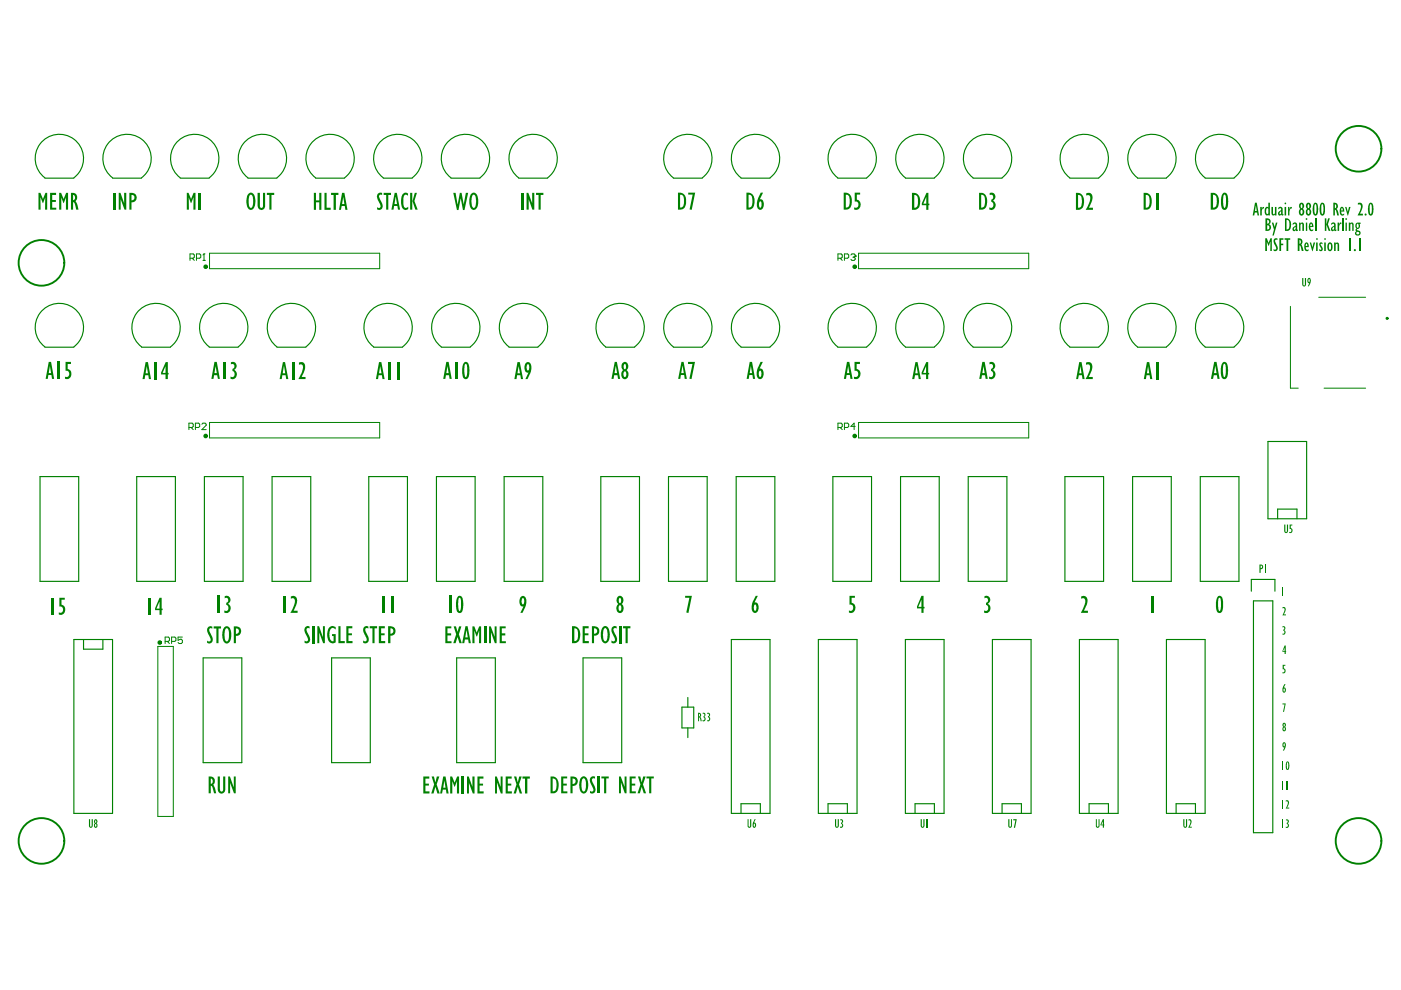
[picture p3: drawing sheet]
<svg xmlns="http://www.w3.org/2000/svg" width="297mm" height="210mm" viewBox="0 0 297 210" stroke-linecap="round" stroke-linejoin="round" font-family="sans-serif">
<path d="M44.4 53.7h36.1v3.3h-36.1zM182 53.7h36.1v3.3h-36.1zM273.6 65v17.3h1.7M279.6 63h9.9M44.4 89.6h36.1v3.2h-36.1zM182 89.6h36.1v3.2h-36.1zM280.7 82.3h8.8M33.5 137.1h3.2v36h-3.2z" fill="none" stroke="#008000" stroke-width=".21"/>
<g fill="none" stroke="#008000" stroke-width=".24">
<path d="M9.5 37.8h6.2M23.9 37.8h6.1M38.2 37.8h6.2M52.6 37.8h6.1M66.9 37.8h6.2M81.3 37.8h6.1M95.6 37.8h6.2M110 37.8h6.1M142.8 37.8h6.1M157.1 37.8h6.2M177.6 37.8h6.2M192 37.8h6.1"/>
<path d="M206.3 37.8h6.2M226.8 37.8h6.2M241.2 37.8h6.1M255.5 37.8h6.2M9.5 73.6h6.2M30 73.6h6.2M44.4 73.6h6.1M58.7 73.6h6.2M79.2 73.6h6.2M93.6 73.6h6.1M107.9 73.6h6.2M128.4 73.6h6.2"/>
<path d="M142.8 73.6h6.1M157.1 73.6h6.2M177.6 73.6h6.2M192 73.6h6.1M206.3 73.6h6.2M226.8 73.6h6.2M241.2 73.6h6.1M255.5 73.6h6.2M268.8 93.6h8.2v16.4h-8.2zM8.5 101h8.2v22.3h-8.2zM29 101h8.2v22.3h-8.2zM43.3 101h8.2v22.3h-8.2z"/>
<path d="M57.7 101h8.2v22.3h-8.2zM78.2 101h8.2v22.3h-8.2zM92.5 101h8.2v22.3h-8.2zM106.9 101h8.2v22.3h-8.2zM127.4 101h8.2v22.3h-8.2zM141.7 101h8.2v22.3h-8.2zM156.1 101h8.2v22.3h-8.2zM176.6 101h8.2v22.3h-8.2zM190.9 101h8.2v22.3h-8.2zM205.3 101h8.2v22.3h-8.2zM225.8 101h8.2v22.3h-8.2zM240.1 101h8.2v22.3h-8.2z"/>
<path d="M254.5 101h8.2v22.3h-8.2zM270.9 110v-2.1h4.1v2.1M15.7 135.6h8.2v36.9h-8.2zM17.7 135.6v2h4.1v-2M43.1 139.5h8.2v22.2h-8.2zM70.3 139.5h8.2v22.2h-8.2zM96.8 139.5h8.2v22.2h-8.2zM123.6 139.5h8.2v22.2h-8.2zM155.1 135.6h8.2v36.9h-8.2zM173.5 135.6h8.2v36.9h-8.2zM192 135.6h8.2v36.9h-8.2zM210.4 135.6h8.2v36.9h-8.2z"/>
<path d="M228.9 135.6h8.2v36.9h-8.2zM247.3 135.6h8.2v36.9h-8.2zM265.3 125.4v-2.5h5v2.5M265.8 127.4h4.1v49.2h-4.1zM144.6 149.9h2.5v4.4h-2.5zM145.8 147.9v2M145.8 154.3v2.1M157.1 172.5v-2.1h4.1v2.1M175.6 172.5v-2.1h4.1v2.1M194 172.5v-2.1h4.1v2.1M212.5 172.5v-2.1h4.1v2.1M230.9 172.5v-2.1h4.1v2.1"/>
<path d="M249.4 172.5v-2.1h4.1v2.1"/>
</g>
<g fill="#008000">
<path d="M46.1 126.3h.5v3.6h-.5z"/>
<path d="M47.6 126.4h.8l.4 .4a.94 .94 0 0 1-.5 1.2l.1 .1a1.01 1.01 0 0 1 .5 1.3 1.01 1.01 0 0 1-1.3 .5v-.5a.55 .55 0 0 0 .7 0 .55 .55 0 0 0 .1-.6l-.1-.4-.3-.1v-.5a.5 .5 0 0 0 .4-.7 .5 .5 0 0 0-.8-.2z"/>
<path d="M145.3 126.3h1.4l-.7 3.7-.5-.1 .7-3.2h-.9z"/>
<path d="M54.6 40.9h.5v2.7a.35 .35 0 0 0 .4 .5 .35 .35 0 0 0 .3-.5v-2.7h.4v2.9l-.2 .5-.5 .2-.7-.3-.1-.3z"/>
<path d="M56.6 40.9h1.5v.4h-.5v3.2h-.5v-3.2h-.5z"/>
<path d="M229.2 126.5l.6-.2 .7 .4v1.1l-.7 1.7h.9v.4h-1.5l.4-.9a1.9 1.9 0 0 0 .3-2.1l-.2-.1-.5 .1z"/>
<path d="M180.1 126.3h1.2v.4h-.7v1.1a1.07 1.07 0 0 1 .7 1.3 1.07 1.07 0 0 1-1.3 .8v-.5a.64 .64 0 0 0 .9-.5 .64 .64 0 0 0-.8-.7z"/>
<path d="M46.2 164.6h.4v2.7a.37 .37 0 0 0 .4 .5 .37 .37 0 0 0 .3-.5v-2.7h.5v2.9l-.3 .5-.5 .3-.6-.3-.2-.5z"/>
<path d="M48.4 164.6h.3l.8 2.2 .1-2.2h.4v3.6h-.4l-.8-2.2v2.2h-.4z"/>
<path d="M31.5 126.8h.5v3.5h-.5z"/>
<path d="M110.6 40.9h.4v3.6h-.4z"/>
<path d="M111.6 40.9h.4l.8 2.2v-2.2h.5v3.6h-.4l-.8-2.3v2.3h-.5z"/>
<path d="M113.6 40.9h1.6v.4h-.6v3.2h-.4v-3.2h-.6z"/>
<path d="M230.3 76.9l.7-.1 .5 .5v1.2l-.7 1.4h.9v.5h-1.5l.5-1.2a1.58 1.58 0 0 0 .2-1.9h-.6z"/>
<path d="M181.2 40.8h1.2v.5h-.7v1l.7 .5 .1 .6-.3 .8-.4 .3-.7-.1 .1-.4a.65 .65 0 0 0 .8-.6 .65 .65 0 0 0-.8-.7z"/>
<path d="M244.2 126.4h.5v3.5h-.5z"/>
<path d="M8.2 40.9h.4l.5 1.3 .5-1.3h.4v3.6h-.4v-2.6l-.5 1.2-.5-1.2v2.6h-.4z"/>
<path d="M10.6 40.9h1.3v.4h-.8v1.1h.7v.4h-.7v1.2h.8v.5h-1.3z"/>
<path d="M12.5 40.9h.5l.5 1.3 .5-1.3h.4v3.6h-.4v-2.6l-.5 1.2-.5-1.2v2.6h-.5z"/>
<path d="M95.2 126.3h.5v3.6h-.5z"/>
<path d="M60.2 126.4h.4v3.5h-.4z"/>
<path d="M61.7 126.5l.7-.1 .5 .5v1.2l-.7 1.4h.9v.4h-1.5l.6-1.1a1.74 1.74 0 0 0 .2-1.9l-.2-.1-.5 .1z"/>
<path d="M96.1 40.9h.5l.4 2.4 .5-2.4h.4l.4 2.4 .5-2.4h.5l-.8 3.6h-.3l-.5-2.4-.5 2.4h-.3z"/>
<path d="M66.5 40.9h.5v1.6h.7v-1.6h.4v3.6h-.4v-1.6h-.7v1.6h-.5z"/>
<path d="M68.8 40.9h.4v3.1h.9v.5h-1.3z"/>
<path d="M70.2 40.9h1.5v.4h-.5v3.2h-.5v-3.2h-.5z"/>
<path d="M145.9 76.7h1.5l-.8 3.7-.4-.1 .6-3.1h-.9z"/>
<path d="M209.8 40.9h.7l.4 .4a.89 .89 0 0 1-.4 1.2 1.01 1.01 0 0 1 .6 1.3 1.01 1.01 0 0 1-1.3 .6v-.4a.63 .63 0 0 0 .9-.4 .63 .63 0 0 0-.5-.8v-.5a.52 .52 0 0 0 .4-.7 .52 .52 0 0 0-.8-.2z"/>
<path d="M267.2 43.9h.3v.5l.1-.2a.3 .3 0 0 1 .1-.3 .3 .3 0 0 1 .3 0v.3h-.2l-.2 .3-.1 1.2h-.3z"/>
<path d="M269.6 43.9h.3v1.2a.21 .21 0 0 0 .2 .3 .21 .21 0 0 0 .2-.2v-1.3h.3v1.8h-.3v-.2a.4 .4 0 0 1-.5 .2 .4 .4 0 0 1-.2-.5z"/>
<path d="M273.1 43.9h.3v.5l.1-.2a.3 .3 0 0 1 .1-.3 .3 .3 0 0 1 .3 0v.3a.55 .55 0 0 0-.5 .8v.7h-.3z"/>
<path d="M285.2 43.9h.3l.3 1 .2-1h.3l-.5 1.8z"/>
<path d="M287.9 43.1l.6-.1 .3 .3 .1 .7-.6 1.3h.7v.4h-1.1l.4-1 .3-.9a.39 .39 0 0 0-.2-.4 .39 .39 0 0 0-.5 0z"/>
<path d="M269.7 47.2h.3l.3 .9 .2-.9h.3l-.7 2.7h-.3l.3-1.2z"/>
<path d="M275.4 47.2h.3v.2l.3-.2 .4 .1 .1 1.7h-.4l-.1-1.6-.3 .2v1.4h-.3z"/>
<path d="M158.7 41.3v2.7l.7-.3 .1-1.5a.75 .75 0 0 0-.8-.9zM158.3 40.8l.7 .1a2.15 2.15 0 0 1 .7 3.1l-.6 .4-.8 .1z"/>
<path d="M161 42.8l-.1 .6a.37 .37 0 0 0 .1 .4 .37 .37 0 0 0 .3 .2l.2-.8a.31 .31 0 0 0-.1-.4 .31 .31 0 0 0-.4 0zM161.3 40.8h.5l-.7 1.5h.5l.3 .8-.1 1-.3 .3a.89 .89 0 0 1-.9-.3 .89 .89 0 0 1-.1-1l.3-1.1z"/>
<path d="M52.9 41.4l-.2 .8 .1 1.3a.4 .4 0 0 0 .3 .5 .4 .4 0 0 0 .4-.3l.2-.6-.1-1.4-.4-.4zM52.5 41.3h.1a.8 .8 0 0 1 .9-.4 .8 .8 0 0 1 .5 .9l.2 .6-.1 1a1.26 1.26 0 0 1-1 1.1l-.5-.3-.3-.9-.1-.9z"/>
<path d="M258.4 126.8l-.1 .7v1.7a.26 .26 0 0 0 .3 .4 .26 .26 0 0 0 .2-.4l.1-1.7a.6 .6 0 0 0-.4-.8zM258.1 126.6a.59 .59 0 0 1 .6-.3 .59 .59 0 0 1 .5 .5l.1 .7v1.5a.76 .76 0 0 1-.3 .8 .76 .76 0 0 1-.8 .1l-.4-1.1v-1.2z"/>
<path d="M193.8 41.3v2.7h.4l.3-.3 .1-1.6a.66 .66 0 0 0-.8-.8zM193.4 40.9l.9 .1a2.21 2.21 0 0 1 .2 3.3l-1.1 .2z"/>
<path d="M196.4 41.7l-.6 1.5h.6zM196.4 40.9h.4v2.3h.2v.3h-.2v1h-.4v-1h-1v-.4z"/>
<path d="M44.7 165.1v1.1a.58 .58 0 0 0 .4-.6 .58 .58 0 0 0-.4-.5zM44.2 164.6l.9 .1 .4 .5 .1 .7-.4 .5 .3 .5 .3 1.3h-.4l-.3-1.1-.3-.5-.1 1.6h-.5z"/>
<path d="M33.8 127.6l-.6 1.4h.6zM33.8 126.7h.5v2.3h.2v.4h-.2v.9h-.5v-.9h-.9v-.4z"/>
<path d="M229.1 77.6l-.3 1.5h.5zM228.8 76.8h.5l.7 3.6h-.5l-.1-.8h-.7l-.1 .8h-.4z"/>
<path d="M179.3 41.3v2.7l.5-.1 .2-.3 .2-1.4a.79 .79 0 0 0-.9-.9zM178.9 40.8l.8 .1a1.94 1.94 0 0 1 .8 2.6 1.13 1.13 0 0 1-1 1h-.6z"/>
<path d="M160 128.2l-.2 .8a.31 .31 0 0 0 .1 .4 .31 .31 0 0 0 .4 0l.1-.7a.38 .38 0 0 0-.4-.5zM160.2 126.3h.5l-.7 1.4 .4 .1 .3 .2 .1 1.1-.2 .6-.6 .3-.5-.3-.1-1.2 .2-1z"/>
<path d="M15.5 41.3v1.1a.58 .58 0 0 0 .4-.5 .58 .58 0 0 0-.4-.6zM15 40.9l1 .2 .3 .4v.6a.65 .65 0 0 0 0 1l.3 1.4h-.4l-.4-1.4-.3-.2v1.6h-.5z"/>
<path d="M257.6 77.6l-.2 1.5h.5zM257.4 76.7h.5l.7 3.6h-.5l-.1-.7h-.6l-.2 .7h-.5z"/>
<path d="M259.4 77.2l-.1 .8v1a.74 .74 0 0 0 .3 1l.3-.9v-1.1a.72 .72 0 0 0-.4-.9zM259.2 76.9a.7 .7 0 0 1 .8 0 .7 .7 0 0 1 .3 .8v2.1a.71 .71 0 0 1-.9 .6 .71 .71 0 0 1-.5-.9l-.1-1.5z"/>
<path d="M194.3 77.6l-.3 1.5h.6zM194.1 76.8h.4l.7 3.6h-.4l-.1-.8h-.7l-.2 .8h-.4z"/>
<path d="M196.3 77.6l-.6 1.5h.6zM196.4 76.8h.4v2.3h.2v.3h-.2v1h-.5v-1h-.9v-.4z"/>
<path d="M97.3 126.9l-.1 1.5a1.04 1.04 0 0 0 .3 1.2l.2-.8v-1.6a.29 .29 0 0 0 0-.4 .29 .29 0 0 0-.4 .1zM97.1 126.4a.74 .74 0 0 1 .8 .1 .74 .74 0 0 1 .3 .8v1.6a.88 .88 0 0 1-.9 1.1l-.5-.5-.1-.9v-1.2z"/>
<path d="M100.1 41.5l-.1 .9 .1 1.3a.41 .41 0 0 0 .5 .3 .41 .41 0 0 0 .3-.5v-1.1a.95 .95 0 0 0-.3-1.1h-.2zM99.8 41.2a.83 .83 0 0 1 1-.3 .83 .83 0 0 1 .5 .9l.1 1.4-.1 .5a.85 .85 0 0 1-1 .8 .85 .85 0 0 1-.7-1l-.1-1.3z"/>
<path d="M195.3 127.2l-.6 1.5h.7zM195.4 126.3h.4v2.4h.2v.3h-.2v.9h-.4v-.9h-1v-.4z"/>
<path d="M72.8 41.7l-.3 1.6h.5zM72.5 40.9h.5l.7 3.6h-.5l-.1-.8h-.7l-.1 .8h-.4z"/>
<path d="M130.5 77.6l-.2 1.5h.5zM130.3 76.7h.5l.7 3.6h-.5l-.1-.7h-.7l-.1 .7h-.5z"/>
<path d="M132.3 77.3l-.1 .4a.32 .32 0 0 0 0 .4 .32 .32 0 0 0 .5 .1v-.4a.31 .31 0 0 0 0-.4 .31 .31 0 0 0-.4-.1zM132.3 78.8l-.1 .6a.31 .31 0 0 0 .1 .5 .31 .31 0 0 0 .4-.1l.1-.5a.39 .39 0 0 0-.5-.5zM131.9 77l.4-.3 .6 .2 .3 .6v.5a.43 .43 0 0 0-.3 .4 .43 .43 0 0 0 .3 .5v.7l-.2 .5-.4 .3-.5-.1-.4-.6 .1-.8 .3-.4-.3-.5z"/>
<path d="M159.2 77.6l-.2 1.5h.4zM159 76.7h.4l.7 3.6h-.4l-.2-.8h-.6l-.2 .8h-.4z"/>
<path d="M161 78.7l-.1 .5a.5 .5 0 0 0 .4 .7l.1-.8a.35 .35 0 0 0 0-.3 .35 .35 0 0 0-.4-.1zM161.3 76.7h.4l-.7 1.5 .3-.1 .4 .3 .2 1.1-.3 .7-.6 .2-.5-.5-.1-1z"/>
<path d="M144.7 77.6l-.3 1.5h.6zM144.5 76.7h.4l.7 3.6h-.4l-.1-.8h-.7l-.2 .8h-.4z"/>
<path d="M208 41.3v2.7h.2a1.03 1.03 0 0 0 .7-1.3l-.2-1.1zM207.6 40.9h.8a2.18 2.18 0 0 1 .7 2.9 1.04 1.04 0 0 1-.9 .7h-.6z"/>
<path d="M266.2 43.6l-.1 1.1h.4zM266.1 43h.4l.4 2.7h-.3l-.1-.6h-.5l-.1 .6h-.3z"/>
<path d="M268.9 43h.3v2.7l-.4-.1a.66 .66 0 0 1-.6-.3 .66 .66 0 0 1-.1-.7l.2-.5a.38 .38 0 0 1 .6-.1zM268.6 44.2l-.1 .7a.29 .29 0 0 0 0 .4 .29 .29 0 0 0 .4 0v-1z"/>
<path d="M271.4 45a.2 .2 0 0 0-.2 .2 .2 .2 0 0 0 .2 .2 .2 .2 0 0 0 .2-.2v-.5zM271 44.1v-.1a.5 .5 0 0 1 .6-.1 .5 .5 0 0 1 .3 .4v1.1h.2v.2l-.2 .1-.2-.2-.2 .1a.44 .44 0 0 1-.6-.2 .44 .44 0 0 1 .4-.6l.3-.3v-.3l-.2-.1-.4 .4z"/>
<path d="M272.3 43.1a.2 .2 0 0 1 .4 0 .2 .2 0 0 1-.4 0zM272.4 43.9h.3v1.8h-.3z"/>
<path d="M275.8 43.4v.3a.23 .23 0 0 0 0 .3 .23 .23 0 0 0 .3 0v-.3a.24 .24 0 0 0 0-.3 .24 .24 0 0 0-.3 0zM275.8 44.5l-.1 .4a.3 .3 0 0 0 0 .3 .3 .3 0 0 0 .3 .2l.2-.5a.28 .28 0 0 0-.1-.3 .28 .28 0 0 0-.3-.1zM275.5 43.2l.3-.2 .5 .1 .2 .4v.5a.35 .35 0 0 0-.2 .3 .35 .35 0 0 0 .2 .3l-.1 .9-.6 .2-.3-.2-.1-.3 .1-.6a.37 .37 0 0 0 0-.6z"/>
<path d="M277.3 43.4l-.1 .2a.26 .26 0 0 0 0 .3 .26 .26 0 0 0 .3 .1l.1-.3a.24 .24 0 0 0 0-.3 .24 .24 0 0 0-.3 0zM277.3 44.5l-.1 .4a.29 .29 0 0 0 0 .3 .29 .29 0 0 0 .4 .1v-.3a.31 .31 0 0 0 0-.4 .31 .31 0 0 0-.3-.1zM277 43.1l.3-.1 .5 .1 .2 .4-.1 .5a.36 .36 0 0 0-.2 .3 .36 .36 0 0 0 .2 .3v.8l-.4 .3-.5-.2-.1-.9a.6 .6 0 0 0 0-.8z"/>
<path d="M278.8 43.3l-.1 1.8a.22 .22 0 0 0 .2 .3 .22 .22 0 0 0 .2-.3v-1.2a.36 .36 0 0 0-.3-.6zM278.5 43.2a.52 .52 0 0 1 .7-.1 .52 .52 0 0 1 .2 .6l.1 1.1a.64 .64 0 0 1-.8 .9l-.3-.3-.1-.7z"/>
<path d="M280.2 43.3v1.8a.21 .21 0 0 0 .2 .3 .22 .22 0 0 0 .2-.4v-1.3a.25 .25 0 0 0-.1-.3 .25 .25 0 0 0-.3-.1zM280.1 43.1a.59 .59 0 0 1 .7 0 .59 .59 0 0 1 .1 .7v1.2a.56 .56 0 0 1-.5 .7 .56 .56 0 0 1-.6-.7v-1z"/>
<path d="M283 43.3l.1 .9 .2-.3v-.3zM282.7 43l.8 .2 .1 .7a.46 .46 0 0 0 0 .8l.3 1h-.4l-.2-1-.3-.2v1.2h-.3z"/>
<path d="M284.4 44.2l-.1 .4h.4l-.1-.4zM284.2 44l.5-.1 .3 .5v.5h-.6a.36 .36 0 0 0 .1 .5 .36 .36 0 0 0 .5-.1v.3l-.3 .1-.5-.2-.2-1z"/>
<path d="M290.5 43.3l-.1 1.8a.22 .22 0 0 0 .3 .3 .22 .22 0 0 0 .1-.4v-1.3a.24 .24 0 0 0 0-.3 .24 .24 0 0 0-.3-.1zM290.2 43.2l.3-.2 .5 .2 .2 .5v1.1a.64 .64 0 0 1-.8 .9l-.2-.3-.2-.8z"/>
<path d="M268.7 46.6v.8a.41 .41 0 0 0 .4-.4 .41 .41 0 0 0-.4-.4zM268.7 47.8v.9a.45 .45 0 0 0 .4-.5 .45 .45 0 0 0-.4-.4zM268.3 46.3h.6l.4 .2 .1 .6-.3 .5a.74 .74 0 0 1 .4 .9 .74 .74 0 0 1-.9 .5h-.3z"/>
<path d="M272.8 46.6v2.1l.4-.2 .1-.2 .1-1a.57 .57 0 0 0-.6-.7zM272.4 46.3h.6l.3 .2a1.68 1.68 0 0 1-.2 2.4l-.7 .1z"/>
<path d="M274.4 48.3a.21 .21 0 0 0 0 .4 .21 .21 0 0 0 .3-.2v-.4zM274.1 47.4l.6-.2 .3 .2v1.3l.2-.1v.3l-.3 .1-.2-.2a.33 .33 0 0 1-.5 .2 .33 .33 0 0 1-.2-.4l.1-.3 .6-.4v-.2a.31 .31 0 0 0-.3-.3 .31 .31 0 0 0-.3 .3z"/>
<path d="M276.8 46.4a.2 .2 0 0 1 .4 0 .2 .2 0 0 1-.4 0zM276.9 47.2h.3v1.8h-.3z"/>
<path d="M277.9 47.5l-.1 .4h.3v-.4zM277.6 47.3l.3-.1h.3l.3 .6v.3h-.7v.2a.32 .32 0 0 0 .1 .4 .32 .32 0 0 0 .4 0l.1-.2v.4l-.3 .1-.5-.2-.1-.9z"/>
<circle cx="289.5" cy="45.5" r=".23"/>
</g>
<path d="M279 46.3v2.7" fill="none" stroke="#008000" stroke-width=".33"/>
<g fill="#008000">
<path d="M283.6 47.2h.3v.5a.38 .38 0 0 1 .5-.5v.3a.55 .55 0 0 0-.5 .8v.7h-.3z"/>
<path d="M281.6 46.3h.4l-.5 1.3 .6 1.4h-.4l-.5-1.4zM280.9 46.3h.3v2.7h-.3z"/>
<path d="M282.5 48.3a.21 .21 0 0 0 .1 .4 .21 .21 0 0 0 .3-.2v-.4zM282.2 47.4l.6-.2 .3 .2 .1 1.3 .1-.1v.3l-.3 .1-.2-.2a.33 .33 0 0 1-.4 .2 .33 .33 0 0 1-.2-.4v-.3l.7-.4v-.2a.31 .31 0 0 0-.4-.3 .31 .31 0 0 0-.3 .3z"/>
</g>
<path d="M284.7 46.3v2.7" fill="none" stroke="#008000" stroke-width=".29"/>
<g fill="#008000">
<path d="M286 47.2h.3v.2a.39 .39 0 0 1 .5-.2 .39 .39 0 0 1 .2 .5v1.3h-.3v-1.3a.21 .21 0 0 0-.2-.3 .21 .21 0 0 0-.2 .2v1.4h-.3z"/>
<path d="M268.3 50.5h.3l.4 1 .4-1h.3v2.7h-.4v-1.9l-.3 .9-.4-.9v1.9h-.3z"/>
<path d="M270.1 50.7l.6-.2 .1 .1v.3a.35 .35 0 0 0-.5 .1 .35 .35 0 0 0 .2 .5l.4 .8v.6l-.3 .3-.3 .1-.3-.2v-.3a.33 .33 0 0 0 .5 0 .33 .33 0 0 0 0-.4l-.5-1.1z"/>
<path d="M271.3 50.5h.8v.3h-.5v.9h.5v.3h-.5v1.2h-.3z"/>
<path d="M272.4 50.5h1.1v.3h-.4v2.4h-.3v-2.4h-.4z"/>
<path d="M277.7 51.4h.3l.3 1 .2-1h.3l-.5 1.9z"/>
<path d="M279.8 51.5l.5-.1 .1 .4a.21 .21 0 0 0-.4-.1 .19 .19 0 0 0 .1 .3l.3 .6v.4a.41 .41 0 0 1-.7 .1v-.3h.1a.22 .22 0 0 0 .3 .1 .22 .22 0 0 0-.1-.4l-.3-.4z"/>
<path d="M282.9 51.4h.3v.2a.41 .41 0 0 1 .5-.1 .41 .41 0 0 1 .2 .4v1.3h-.3v-1.3a.21 .21 0 0 0-.2-.2 .21 .21 0 0 0-.2 .2v1.3h-.3z"/>
<path d="M285.2 46.4a.2 .2 0 0 1 .4 0 .2 .2 0 0 1-.4 0zM285.3 47.2h.3v1.8h-.3z"/>
<path d="M287.7 47.5v.4a.27 .27 0 0 0 0 .3 .27 .27 0 0 0 .3 .1l.1-.3a.32 .32 0 0 0 0-.4 .32 .32 0 0 0-.4-.1zM287.6 49.5a.3 .3 0 0 0 .6 0 .3 .3 0 0 0-.6 0zM287.5 47.4l.2-.2h.8v.3h-.2v.7l-.2 .3a.21 .21 0 0 0-.4 .1 .19 .19 0 0 0 .2 .2 .56 .56 0 0 1 .5 .7 .56 .56 0 0 1-.7 .4 .56 .56 0 0 1-.3-.7l.2-.2a.31 .31 0 0 1-.2-.3 .31 .31 0 0 1 .2-.2l-.2-.4z"/>
<path d="M275.5 50.8l.1 .9 .2-.1v-.5zM275.1 50.5l.8 .2 .2 .3v.5a.5 .5 0 0 0 0 .7l.3 1h-.4l-.4-1.2h-.1v1.2h-.4z"/>
<path d="M277 51.7l-.2 .5h.4v-.4zM276.7 51.6l.4-.2 .4 .6v.4l-.6 .1a.33 .33 0 0 0 .1 .4 .33 .33 0 0 0 .4-.1v.3l-.2 .2-.3-.1-.2-.2-.2-.4z"/>
<path d="M279.1 50.7a.17 .17 0 0 1 .3 0 .17 .17 0 0 1-.3 0zM279 51.4h.4v1.8h-.4z"/>
<path d="M280.8 50.7a.17 .17 0 0 1 .3 0 .17 .17 0 0 1-.3 0zM280.8 51.4h.3v1.8h-.3z"/>
<path d="M281.8 51.8l-.1 .7a.29 .29 0 0 0 .1 .3 .29 .29 0 0 0 .3 .1l.1-.6a.33 .33 0 0 0 0-.4 .33 .33 0 0 0-.4-.1zM281.7 51.5l.5-.1 .3 .5v.9l-.4 .5-.4-.1-.2-.4-.1-.7z"/>
</g>
<path d="M286.2 50.5v2.7" fill="none" stroke="#008000" stroke-width=".37"/>
<circle cx="287.3" cy="53" r=".22" fill="#008000"/>
<path d="M288.3 50.5v2.7" fill="none" stroke="#008000" stroke-width=".33"/>
<g fill="#008000">
<path d="M47.4 76.8h.5v3.5h-.5z"/>
<path d="M49 76.8h.8l.3 .4a.95 .95 0 0 1-.4 1.2 1 1 0 0 1 .4 1.3 1 1 0 0 1-1.2 .6v-.5a.52 .52 0 0 0 .6 .1 .52 .52 0 0 0 .2-.6v-.4l-.4-.2 .1-.5a.52 .52 0 0 0 .3-.7 .52 .52 0 0 0-.7-.2z"/>
<path d="M230.3 41l.7-.1 .6 .5v1.1l-.7 1.5h.8v.5h-1.5l.6-1.2a1.72 1.72 0 0 0 .1-1.9l-.6 .1z"/>
<path d="M82.3 76.8h.5v3.6h-.5z"/>
<path d="M84.3 76.8h.4v3.6h-.4z"/>
<path d="M145.9 40.8h1.5l-.7 3.7-.5-.1 .7-3.1h-1z"/>
<path d="M24.1 40.9h.5v3.6h-.5z"/>
<path d="M25.2 40.9h.3l.8 2.2v-2.2h.5v3.6h-.4l-.8-2.3v2.3h-.4z"/>
<path d="M89.7 164.6h1.3v.5h-.8v1h.7v.5h-.7v1.2h.9v.4h-1.4z"/>
<path d="M91.5 164.6h.5l.3 1.2 .3-1.2h.6l-.6 1.7 .6 1.9h-.5l-.4-1.3-.4 1.3h-.5l.6-1.9z"/>
<path d="M95.4 164.6h.5l.5 1.3 .5-1.3h.4v3.6h-.4v-2.6l-.5 1.2-.5-1.2v2.6h-.5z"/>
<path d="M97.9 164.6h.5v3.6h-.5z"/>
<path d="M99 164.6h.4l.8 2.2v-2.2h.4v3.6h-.4l-.8-2.2v2.2h-.4z"/>
<path d="M101.2 164.6h1.3v.5h-.8v1h.7v.5h-.7v1.2h.8v.4h-1.3z"/>
<path d="M105 164.6h.3l.8 2.2v-2.2h.5v3.6h-.4l-.8-2.2v2.2h-.4z"/>
<path d="M107.2 164.6h1.3v.5h-.8v1h.7v.5h-.7v1.2h.8v.4h-1.3z"/>
<path d="M109 164.6h.5l.3 1.2 .3-1.2h.5l-.6 1.7 .7 1.9h-.5l-.4-1.3-.4 1.3h-.5l.6-1.9z"/>
<path d="M110.8 164.6h1.5v.5h-.5v3.1h-.5v-3.1h-.5z"/>
<path d="M208.7 126.4h.8l.4 .4a.94 .94 0 0 1-.5 1.2 1.02 1.02 0 0 1 .5 1.3 1.02 1.02 0 0 1-1.3 .6l.1-.5a.59 .59 0 0 0 .7-.1 .59 .59 0 0 0 .1-.7l-.4-.3v-.5a.49 .49 0 0 0 .3-.7 .49 .49 0 0 0-.7-.2z"/>
<path d="M32.8 76.8h.5v3.6h-.5z"/>
<path d="M39.6 40.9h.4l.5 1.3 .5-1.3h.5v3.6h-.5v-2.6l-.5 1.2-.5-1.2 .1 2.6h-.5z"/>
<path d="M42.1 40.9h.4v3.6h-.4z"/>
<path d="M181.2 76.7h1.1v.5h-.7l.1 1a1.07 1.07 0 0 1 .7 1.4 1.07 1.07 0 0 1-1.3 .7v-.5l.2 .1a.66 .66 0 0 0 .7-.7 .66 .66 0 0 0-.8-.6z"/>
<path d="M81 126.4h.5v3.5h-.5z"/>
<path d="M83 126.4h.4v3.5h-.4z"/>
<path d="M64.7 133.1l.2-.3 .4-.1 .3 .1v.4a.45 .45 0 0 0-.6 .2 .45 .45 0 0 0 .1 .6l.6 1.2v.7l-.3 .4-.5 .1-.3-.1v-.5a.45 .45 0 0 0 .7 0 .45 .45 0 0 0-.1-.7l-.6-1.2z"/>
<path d="M66.2 132.8h.5v3.6h-.5z"/>
<path d="M67.3 132.8h.3l.8 2.2 .1-2.2h.4v3.6h-.4l-.8-2.3v2.3h-.4z"/>
<path d="M69.8 133.1l.8-.4 .5 .2 .1 .6-.2-.2a.7 .7 0 0 0-.8 0 .7 .7 0 0 0-.3 .7v.7a.94 .94 0 0 0 .8 1.3v-1.1h-.3v-.5h.8v1.8l-.3 .1a1.16 1.16 0 0 1-1.5-1.3v-1z"/>
<path d="M71.7 132.8h.5v3.1h.9v.5h-1.4z"/>
<path d="M73.4 132.8h1.3v.4h-.8v1.1h.7v.4h-.7v1.2h.8v.5h-1.3z"/>
<path d="M77.2 132.9l.4-.2 .3 .1h.2l-.1 .4a.45 .45 0 0 0-.6 .2 .45 .45 0 0 0 .2 .6l.5 1.1v.9l-.2 .3-.6 .1-.3-.1v-.5a.46 .46 0 0 0 .7 0 .46 .46 0 0 0-.1-.7l-.6-1.3z"/>
<path d="M78.4 132.8h1.5v.4h-.5v3.2h-.4v-3.2h-.6z"/>
<path d="M80.3 132.8h1.3v.4h-.8v1.1h.7v.4h-.7v1.2h.9v.5h-1.4z"/>
<path d="M209.8 76.8l.6-.1 .5 .5a.89 .89 0 0 1-.5 1.2 1.01 1.01 0 0 1 .6 1.3 1.01 1.01 0 0 1-1.3 .6l.1-.5a.63 .63 0 0 0 .8-.3 .63 .63 0 0 0-.5-.8l.1-.5a.52 .52 0 0 0 .3-.7 .52 .52 0 0 0-.7-.2z"/>
<path d="M119 164.6h1.3v.4h-.9v1.1h.8v.5h-.8v1.2h.9v.4h-1.3z"/>
<path d="M125.3 164.8l.3-.2h.5l.1 .5a.44 .44 0 0 0-.7 .1 .44 .44 0 0 0 .1 .6l.6 1.3v.7l-.2 .3-.5 .2-.4-.2v-.5a.43 .43 0 0 0 .7 .1 .43 .43 0 0 0-.1-.7l-.6-1.2-.1-.6z"/>
<path d="M126.7 164.6h.5v3.6h-.5z"/>
<path d="M127.5 164.6h1.6v.4h-.6v3.2h-.4v-3.2h-.6z"/>
<path d="M131.2 164.6h.4l.8 2.2v-2.2h.4v3.6h-.3l-.8-2.2-.1 2.2h-.4z"/>
<path d="M133.5 164.6h1.3v.4h-.9v1.1h.8v.5h-.8v1.2h.9v.4h-1.3z"/>
<path d="M135.3 164.6h.4l.3 1.2 .4-1.2h.5l-.6 1.7 .7 1.9h-.5l-.4-1.3-.4 1.3h-.5l.6-1.9z"/>
<path d="M137.1 164.6h1.5v.4h-.5v3.2h-.5v-3.2h-.5z"/>
<path d="M245.1 40.9h.5v3.6h-.5z"/>
<path d="M96.6 76.8h.4v3.5h-.4z"/>
<path d="M245.1 76.8h.5v3.6h-.5z"/>
<path d="M94.4 132.8h1.3v.4h-.8v1.1h.8v.4h-.8v1.3h.8v.4h-1.3z"/>
<path d="M96.2 132.8h.5l.3 1.2 .3-1.2h.5l-.5 1.7 .6 1.9h-.5l-.4-1.3-.4 1.3h-.5l.6-1.9z"/>
<path d="M100.2 132.8h.4l.5 1.3 .5-1.3h.4v3.6h-.4v-2.6l-.5 1.1h-.1l-.4-1.1v2.6h-.4z"/>
<path d="M102.6 132.8h.5v3.6h-.5z"/>
<path d="M103.7 132.8h.4l.8 2.2v-2.2h.4v3.6h-.4l-.8-2.2v2.2h-.4z"/>
<path d="M105.9 132.8h1.3v.4h-.8v1.1h.7v.4h-.7v1.3h.9v.4h-1.4z"/>
<path d="M80.1 41.1l.4-.3 .5 .1v.5l-.1-.1a.49 .49 0 0 0-.6 .3 .49 .49 0 0 0 .3 .6l.5 1.1v.6l-.2 .5-.5 .1-.5-.1 .1-.4a.44 .44 0 0 0 .7-.1 .44 .44 0 0 0-.2-.7l-.6-1.5z"/>
<path d="M81.3 40.9h1.6v.4h-.6v3.2h-.4v-3.2h-.6z"/>
<path d="M85.4 41.2a.82 .82 0 0 1 1.1-.2v.5a.56 .56 0 0 0-.7-.1 .56 .56 0 0 0-.3 .6l.1 1.6a.5 .5 0 0 0 .4 .5 .5 .5 0 0 0 .5-.3v.5l-.4 .2a1.14 1.14 0 0 1-1.1-1.4l.1-1.4z"/>
<path d="M11 126.7h.4v3.6h-.4z"/>
<path d="M12.6 126.7h1.1v.5h-.7v1a1.11 1.11 0 0 1 .8 1.2 1.11 1.11 0 0 1-1 1l-.3-.1v-.4l.7-.1 .2-.6a.56 .56 0 0 0-.8-.6z"/>
<path d="M12.3 76.7h.5v3.6h-.5z"/>
<path d="M13.9 76.7h1.1v.5h-.7v1l.2 .1a1.07 1.07 0 0 1 .6 1.3 1.07 1.07 0 0 1-1.3 .7v-.5l.5 .1 .3-.1 .1-.7a.67 .67 0 0 0-.8-.5z"/>
<path d="M123.5 132.8h1.3v.4h-.8v1.1h.8v.4h-.8v1.2h.8v.5h-1.3z"/>
<path d="M129.8 133l.4-.3 .4 .1h.1v.5l-.1-.1a.48 .48 0 0 0-.6 .3 .48 .48 0 0 0 .2 .5l.6 1.2v.8l-.3 .3-.5 .1-.4-.1 .1-.5a.43 .43 0 0 0 .6 0 .43 .43 0 0 0 0-.6l-.7-1.4z"/>
<path d="M131.3 132.8h.4v3.6h-.4z"/>
<path d="M132.1 132.8h1.6v.4h-.6v3.2h-.5v-3.2h-.5z"/>
<path d="M61.9 76.8h.5v3.6h-.5z"/>
<path d="M63.4 76.9l.7-.1 .6 .5-.1 1.1-.6 1.5h.8v.5h-1.5l.5-1a1.8 1.8 0 0 0 .3-2l-.3-.2-.4 .1z"/>
<path d="M44.1 133l.4-.2h.5v.5a.44 .44 0 0 0-.6 .1 .44 .44 0 0 0 .1 .6l.6 1.2v.6l-.2 .4-.5 .3-.5-.2 .1-.5a.45 .45 0 0 0 .6 0 .45 .45 0 0 0-.1-.7l-.6-1.3z"/>
<path d="M45.3 132.8h1.6v.5h-.6v3.1h-.4v-3.1h-.6z"/>
<path d="M271.9 173.7h.2v1.8h-.2z"/>
<path d="M272.6 173.8l.6 .1 .1 .4-.3 .2 .3 .5-.3 .5h-.4l.1-.2a.31 .31 0 0 0 .3-.3 .31 .31 0 0 0-.2-.3l.2-.4a.25 .25 0 0 0 0-.3 .25 .25 0 0 0-.4 0z"/>
<path d="M271.9 169.7h.2v1.7h-.2z"/>
<path d="M272.6 169.7l.3-.1 .4 .3v.6l-.4 .7h.4v.2h-.7l.4-1a.31 .31 0 0 0 0-.4 .31 .31 0 0 0-.4 0z"/>
<path d="M271.9 165.6h.2v1.7h-.2z"/>
<path d="M272.9 165.6h.2v1.7h-.2z"/>
<path d="M271.9 161.4h.2v1.8h-.2z"/>
<path d="M271.9 149.2h.7l-.4 1.8-.2-.1 .4-1.5h-.5z"/>
<path d="M271.9 141h.6v.2h-.3v.5l.4 .3-.2 .7-.5 .1v-.3a.32 .32 0 0 0 .5-.3 .32 .32 0 0 0-.5-.3z"/>
<path d="M271.9 132.8l.5 .1 .1 .5a.26 .26 0 0 0-.2 .2 .26 .26 0 0 0 .2 .3l.1 .3-.2 .3-.5 .1v-.3a.31 .31 0 0 0 .4-.2 .31 .31 0 0 0-.2-.4l.1-.3a.25 .25 0 0 0 .1-.4 .25 .25 0 0 0-.4 0z"/>
<path d="M271.9 128.8l.1-.1a.65 .65 0 0 1 .6 .4 .65 .65 0 0 1-.2 .8l-.2 .4h.4v.2h-.7l.4-1.1a.31 .31 0 0 0 0-.3 .31 .31 0 0 0-.4-.1z"/>
<path d="M271.9 124.6h.2v1.8h-.2z"/>
<path d="M45.7 77.6l-.2 1.5h.5zM45.5 76.7h.5l.6 3.6h-.4l-.2-.7h-.6l-.1 .7h-.5z"/>
<path d="M228.6 41.3v2.7h.3a1.64 1.64 0 0 0 .4-1.9l-.2-.6zM228.1 40.9l.8 .1a2.19 2.19 0 0 1 .7 3l-.6 .5h-.9z"/>
<path d="M80.6 77.6l-.2 1.5h.5zM80.4 76.8h.5l.6 3.6h-.4l-.1-.8h-.7l-.1 .8h-.5z"/>
<path d="M110 77.6l-.3 1.5h.5zM109.7 76.8h.5l.7 3.6h-.4l-.2-.8h-.7l-.1 .8h-.4z"/>
<path d="M111.8 77.3l-.2 .7a.32 .32 0 0 0 .1 .4 .32 .32 0 0 0 .4 0l.1-.4a.5 .5 0 0 0-.4-.7zM111.4 77.1l.4-.3h.4l.3 .3 .2 .6-.1 1-.8 1.7h-.4l.7-1.4-.6-.1-.2-.4-.1-.8z"/>
<path d="M144.2 41.3v2.7l.4-.1 .3-.3 .1-1.4a.75 .75 0 0 0-.8-.9zM143.7 40.8l.8 .1a1.94 1.94 0 0 1 .9 2.6 1.13 1.13 0 0 1-1.1 1h-.6z"/>
<path d="M27.9 41.3v1.2a.57 .57 0 0 0 .6-.6 .57 .57 0 0 0-.6-.6zM27.4 40.9h.7a1.01 1.01 0 0 1 .9 1.1 1.01 1.01 0 0 1-1.1 .9v1.6h-.5z"/>
<path d="M94.2 165.5l-.2 1.5h.5zM94 164.6h.5l.6 3.6h-.4l-.2-.8h-.6l-.2 .8h-.4z"/>
<path d="M31.1 77.6l-.2 1.5h.5zM30.9 76.8h.5l.6 3.6h-.4l-.2-.8h-.6l-.1 .8h-.5z"/>
<path d="M35.1 77.6l-.6 1.5h.6zM35.1 76.8h.5v2.3h.2v.3h-.2v1h-.5v-1h-.9v-.4z"/>
<path d="M179.8 77.6l-.2 1.5h.5zM179.6 76.7h.5l.7 3.6h-.5l-.1-.8h-.7l-.1 .8h-.5z"/>
<path d="M82.8 133.2v1.2a.57 .57 0 0 0 .6-.6 .57 .57 0 0 0-.6-.6zM82.3 132.8h.8a.98 .98 0 0 1 .7 1.2 .98 .98 0 0 1-1 .8v1.6h-.5z"/>
<path d="M208.5 77.6l-.2 1.5h.5zM208.3 76.7h.5l.6 3.6h-.4l-.1-.7h-.7l-.1 .7h-.5z"/>
<path d="M257.2 41.3v2.7h.2a1.11 1.11 0 0 0 .6-1.4v-.2a.83 .83 0 0 0-.8-1.1zM256.7 40.9h.8a2.18 2.18 0 0 1 .8 2.9 1.04 1.04 0 0 1-1 .7h-.6z"/>
<path d="M259.5 41.3l-.2 1.7a.93 .93 0 0 0 .3 1.1l.3-.5v-1.4a.61 .61 0 0 0-.4-.9zM259.2 41.1a.7 .7 0 0 1 .9-.1 .7 .7 0 0 1 .2 .8v2.1a.71 .71 0 0 1-.8 .6 .71 .71 0 0 1-.6-.9v-1.4z"/>
<path d="M117.2 165v2.8l.2-.1a1.03 1.03 0 0 0 .6-1.3l-.2-1.1zM116.7 164.6l.8 .1a2.15 2.15 0 0 1 .7 2.9l-.5 .6h-1z"/>
<path d="M121.4 165v1.2a.6 .6 0 0 0 .7-.6 .6 .6 0 0 0-.7-.6zM120.9 164.6l.8 .1a.99 .99 0 0 1 .8 1.1 .99 .99 0 0 1-1.1 .8v1.6h-.5z"/>
<path d="M123.5 165.2l-.2 .8v1.2a.46 .46 0 0 0 .1 .5 .46 .46 0 0 0 .5 0l.3-.7v-1a.98 .98 0 0 0-.4-1zM123.1 165a.81 .81 0 0 1 1-.3 .81 .81 0 0 1 .5 .8l.1 1.5a1.26 1.26 0 0 1-1 1.3l-.6-.4-.2-.7-.1-1z"/>
<path d="M110.7 126.9l-.1 .7a.31 .31 0 0 0 0 .4 .31 .31 0 0 0 .5 0v-.6a.32 .32 0 0 0 0-.5 .32 .32 0 0 0-.4 0zM110.3 126.7l.2-.2a.76 .76 0 0 1 .9 .1 .76 .76 0 0 1 .2 .8l-.1 .9-.7 1.6h-.5l.7-1.3-.5-.1-.3-.3-.1-.9z"/>
<path d="M242.9 41.3v2.7h.2l.5-.4 .1-1.2-.1-.8zM242.5 40.9l.8 .1a2.15 2.15 0 0 1 .7 2.8 .94 .94 0 0 1-1 .7h-.5z"/>
<path d="M94.9 77.6l-.3 1.5h.5zM94.6 76.7h.5l.7 3.6h-.5l-.1-.7h-.7l-.1 .7h-.4z"/>
<path d="M98.6 77.2l-.1 1.8a.74 .74 0 0 0 .3 1l.3-.9v-1.1a.72 .72 0 0 0-.4-.9zM98.4 76.9a.68 .68 0 0 1 .7 0 .68 .68 0 0 1 .4 .7v1.1l-.2 1.3a.67 .67 0 0 1-.9 .3 .67 .67 0 0 1-.3-.8l-.1-1.4z"/>
<path d="M243.4 77.6l-.2 1.5h.5zM243.2 76.8h.5l.6 3.6h-.4l-.2-.8h-.6l-.1 .8h-.5z"/>
<path d="M98.9 133.7l-.3 1.4h.6zM98.7 132.8h.4l.7 3.6h-.4l-.1-.8h-.7l-.2 .8h-.4z"/>
<path d="M131.3 126.9l-.1 .5a.29 .29 0 0 0 0 .3 .29 .29 0 0 0 .4 .1l.1-.6a.27 .27 0 0 0-.1-.3 .27 .27 0 0 0-.3 0zM131.3 128.4l-.1 .5a.35 .35 0 0 0 0 .5 .35 .35 0 0 0 .5 0v-.5a.38 .38 0 0 0 0-.4 .38 .38 0 0 0-.4-.1zM131 126.5a.81 .81 0 0 1 1 .2 .81 .81 0 0 1 .1 .9v.1a.42 .42 0 0 0-.2 .4 .42 .42 0 0 0 .2 .4v.9l-.5 .6-.4-.1-.3-.2-.2-.7v-.5a.56 .56 0 0 0 0-.9v-.7z"/>
<path d="M83.9 41.7l-.3 1.6h.6zM83.7 40.9h.4l.7 3.6h-.4l-.1-.8h-.7l-.2 .8h-.4z"/>
<path d="M87.9 40.9h.5l-.5 1.7 .7 1.9h-.5l-.6-1.9zM87 40.9h.4v3.6h-.4z"/>
<path d="M10.6 77.6l-.3 1.5h.5zM10.3 76.7h.5l.7 3.6h-.5l-.1-.8h-.7l-.1 .8h-.4z"/>
<path d="M121.8 133.2v2.7h.3l.3-.3 .1-1.5a.73 .73 0 0 0-.7-.9zM121.3 132.8l.9 .1a2.17 2.17 0 0 1 .1 3.3l-1 .2z"/>
<path d="M125.9 133.2v1.2a.58 .58 0 0 0 .7-.6 .58 .58 0 0 0-.7-.6zM125.5 132.8l1 .1 .3 .2 .3 .4-.2 1-.6 .3h-.4v1.6h-.4z"/>
<path d="M128.1 133.3l-.3 1.1 .2 1.2a.38 .38 0 0 0 .5 .4 .38 .38 0 0 0 .2-.5l.1-1.2-.1-.7a.35 .35 0 0 0-.2-.4 .35 .35 0 0 0-.4 .1zM127.8 132.9a.85 .85 0 0 1 1 0 .85 .85 0 0 1 .4 .9v1.5a.88 .88 0 0 1-.4 .9 .88 .88 0 0 1-1-.1l-.3-.6-.1-1.4z"/>
<path d="M60.2 77.6l-.3 1.5h.6zM60 76.8h.4l.7 3.6h-.4l-.1-.8h-.7l-.2 .8h-.4z"/>
<path d="M47.8 133.3l-.2 1v1a.46 .46 0 0 0 .2 .5 .46 .46 0 0 0 .5 .1l.2-.5v-1.2a.98 .98 0 0 0-.4-1zM47.5 133.1a.85 .85 0 0 1 1-.2 .85 .85 0 0 1 .5 .8v1.5a.95 .95 0 0 1-.4 1 .95 .95 0 0 1-1 0l-.3-.4-.2-1 .1-1z"/>
<path d="M50 133.3v1.1a.58 .58 0 0 0 .7-.6 .58 .58 0 0 0-.7-.5zM49.6 132.8h.7a.99 .99 0 0 1 .8 1.2 .99 .99 0 0 1-1.1 .8v1.6h-.4z"/>
<path d="M272.9 161.7l-.1 .7 .2 .6 .1-1.1v-.2zM272.8 161.5a.41 .41 0 0 1 .5 .1 .41 .41 0 0 1 0 .5v.7a.39 .39 0 0 1-.4 .4 .39 .39 0 0 1-.3-.5z"/>
<path d="M272.2 157.7l-.1 .1a.21 .21 0 0 0 0 .3 .21 .21 0 0 0 .3 .1v-.2a.21 .21 0 0 0 0-.3 .21 .21 0 0 0-.2 0zM272 157.5a.44 .44 0 0 1 .6 .1 .44 .44 0 0 1 0 .6l-.4 .9h-.2l.3-.6-.2-.1-.2-.2z"/>
<path d="M272.2 153.5v.1a.22 .22 0 0 0-.1 .3 .22 .22 0 0 0 .3 0 .22 .22 0 0 0 0-.3l-.1-.1zM272.2 154.3v.1a.2 .2 0 0 0-.1 .3 .2 .2 0 0 0 .3 0v-.4zM272 153.4l.1-.1a.43 .43 0 0 1 .5 .2 .43 .43 0 0 1-.2 .6l.2 .3v.5l-.2 .1a.48 .48 0 0 1-.5-.3 .48 .48 0 0 1 .2-.6l-.2-.2z"/>
<path d="M272.2 146l-.1 .2a.21 .21 0 0 0 0 .3 .21 .21 0 0 0 .3 0v-.4l-.1-.1zM272.3 145.1h.3l-.4 .7h.3l.1 .6-.2 .5h-.3l-.2-.3v-.6z"/>
<path d="M272.4 137.3l-.4 .7h.4zM272.4 136.9h.2v1.8h-.2v-.5h-.5z"/>
</g>
<g fill="none" stroke="#008000" stroke-width=".21">
<path d="M40.3 54.8h.7l.2-.3v-.4l-.2-.3h-.7v1.4M40.7 54.8l.5 .4M41.7 54.8h.6l.3-.3v-.4l-.3-.3h-.6v1.4M43 55.2h.5M43.3 53.8h.1M43.3 53.8l-.3 .3M43.3 53.8v1.4M177.7 54.8h.6l.3-.3v-.4l-.3-.3h-.6v1.4M178.1 54.8l.5 .4M179 54.8h.7l.2-.3v-.4l-.2-.3h-.7v1.4M180.4 54.1l.2-.3h.5l.2 .5M180.9 54.5h.2"/>
<path d="M181.1 54.5l.2 .3-.2 .4h-.5l-.2-.2M181.3 54.3h.1M181.3 54.3l-.2 .2M40.1 90.6h.6l.3-.2v-.5l-.3-.2h-.6v1.4M40.5 90.6l.5 .5M41.4 90.6h.7l.2-.2v-.5l-.2-.2h-.7v1.4M42.8 89.9l.2-.2h.5l.2 .2v.3l-.9 .9h.9M177.7 90.6h.6l.3-.2v-.5l-.3-.2h-.6v1.4M178.1 90.6l.5 .5M179 90.6h.7l.2-.2v-.5l-.2-.2h-.7v1.4M181.3 90.4h-.9l.7-.7v1.4M35 136h.7l.2-.2v-.5l-.2-.2h-.7v1.3"/>
<path d="M35.5 136l.4 .4M36.4 136h.7l.2-.2v-.5l-.2-.2h-.7v1.3M38.7 135.1h-.9v.7l.4-.3 .5 .3v.4l-.3 .2h-.4l-.2-.2"/>
</g>
<g fill="#008000">
<path d="M276.1 59h.2v1.3a.18 .18 0 0 0 .2 .2 .18 .18 0 0 0 .2-.2v-1.3h.2v1.4l-.3 .4-.5-.3z"/>
<path d="M149 151.2l.3-.1 .3 .3v.3l-.3 .3 .3 .2v.3l-.4 .5-.2-.1v-.2a.31 .31 0 0 0 .4-.2 .31 .31 0 0 0-.2-.4v-.3a.25 .25 0 0 0 .1-.3 .25 .25 0 0 0-.3-.1z"/>
<path d="M149.9 151.2h.5l.1 .5a.3 .3 0 0 0-.2 .3 .3 .3 0 0 0 .2 .3l-.1 .6h-.4l-.1-.2a.3 .3 0 0 0 .5-.2 .3 .3 0 0 0-.3-.4v-.2a.25 .25 0 0 0 .2-.4 .25 .25 0 0 0-.3-.1z"/>
<path d="M18.9 173.7h.2v1.3a.17 .17 0 0 0 .1 .3 .17 .17 0 0 0 .2-.2v-1.4h.3l-.1 1.5-.3 .3-.4-.3z"/>
<path d="M268.3 119.7h.2v1.8h-.2z"/>
<path d="M213.8 173.7h.2v1.3a.18 .18 0 0 0 .2 .3 .17 .17 0 0 0 .1-.2v-1.4h.2v1.5l-.3 .3-.4-.3z"/>
<path d="M214.8 173.7h.8l-.4 1.8h-.2l.3-1.6h-.5z"/>
<path d="M158.5 173.7h.2v1.3a.17 .17 0 0 0 .1 .3 .17 .17 0 0 0 .2-.2v-1.4h.3v1.5l-.3 .3-.4-.1-.1-.2z"/>
<path d="M272.3 111.2h.2v1.4a.18 .18 0 0 0 .2 .2 .18 .18 0 0 0 .2-.2v-1.4h.2v1.4l-.3 .4-.4-.1-.1-.2z"/>
<path d="M273.4 111.2h.6v.2h-.3v.6l.3 .3v.6l-.3 .1h-.4v-.2h.4l.1-.3-.1-.3h-.3z"/>
<path d="M232.3 173.7h.2v1.3a.19 .19 0 0 0 .2 .3 .19 .19 0 0 0 .2-.2v-1.4h.2v1.5l-.3 .3-.5-.3z"/>
<path d="M177 173.7h.3v1.3a.17 .17 0 0 0 .1 .3 .17 .17 0 0 0 .2-.2v-1.4h.3v1.5l-.4 .3-.3-.1-.2-.3z"/>
<path d="M178.1 173.7h.4l.2 .2a.42 .42 0 0 1-.2 .6l.3 .3v.4l-.4 .3h-.3v-.3a.3 .3 0 0 0 .5-.1 .3 .3 0 0 0-.3-.4l.1-.3a.24 .24 0 0 0 .1-.4 .24 .24 0 0 0-.4 0z"/>
<path d="M250.9 173.7h.2v1.3a.18 .18 0 0 0 .2 .3 .18 .18 0 0 0 .1-.2v-1.4h.3v1.5l-.3 .3-.4-.1-.1-.2z"/>
<path d="M252 173.7h.4l.2 .2v.4l-.3 1h.4v.2h-.8l.5-1.1a.31 .31 0 0 0-.1-.4 .31 .31 0 0 0-.3 0z"/>
<path d="M195.2 173.7h.2v1.3a.18 .18 0 0 0 .2 .3 .17 .17 0 0 0 .2-.2v-1.4h.2v1.4l-.4 .4-.2-.1-.2-.2z"/>
<path d="M196.5 173.7h.3v1.8h-.3z"/>
<path d="M277.5 59.2l-.1 .2a.22 .22 0 0 0 0 .4 .22 .22 0 0 0 .3-.1 .22 .22 0 0 0 0-.3zM277.3 59.1l.4-.1 .2 .4v.6l-.4 .7h-.2l.3-.7h-.2l-.2-.2z"/>
<path d="M148.2 151.4l.1 .5 .1-.4zM148 151.1l.4 .1 .3 .5a.3 .3 0 0 0-.2 .3 .3 .3 0 0 0 .2 .3l.1 .6h-.3l-.2-.8-.1 .8h-.2z"/>
<path d="M20.2 173.9v.2a.18 .18 0 0 0-.1 .2 .18 .18 0 0 0 .3 0v-.3zM20.2 174.8l-.1 .1a.22 .22 0 0 0 0 .3 .22 .22 0 0 0 .3 0v-.1a.22 .22 0 0 0 .1-.3 .22 .22 0 0 0-.3 0zM20 173.9a.43 .43 0 0 1 .6 .1 .43 .43 0 0 1-.1 .6l.2 .2-.2 .6a.48 .48 0 0 1-.6-.2 .48 .48 0 0 1 .2-.7l-.2-.2z"/>
<path d="M267.3 119.9v.6l.2-.1a.27 .27 0 0 0 .1-.3 .27 .27 0 0 0-.3-.2zM267 119.7h.5l.3 .3-.1 .5-.4 .2v.8h-.3z"/>
<path d="M159.8 174.7v.2a.19 .19 0 0 0 0 .2 .19 .19 0 0 0 .3 .1v-.1a.25 .25 0 0 0 0-.3 .25 .25 0 0 0-.3-.1zM160 173.7h.2l-.3 .7h.2l.2 .2-.1 .7a.42 .42 0 0 1-.6 .1 .42 .42 0 0 1 0-.6z"/>
<path d="M233.8 174.1l-.3 .7h.3zM233.8 173.7h.3v1.8h-.3v-.5h-.5z"/>
</g>
<g fill="none" stroke="#008000" stroke-width=".48">
<circle cx="43.6" cy="56.6" r=".24"/>
<circle cx="181.2" cy="56.6" r=".24"/>
<circle cx="43.6" cy="92.4" r=".24"/>
<circle cx="181.2" cy="92.4" r=".24"/>
<circle cx="33.9" cy="136.2" r=".24"/>
</g>
<circle cx="294.1" cy="67.5" r=".16" fill="none" stroke="#008000" stroke-width=".32"/>
<g fill="none" stroke="#008000" stroke-width=".4">
<circle cx="288" cy="31.5" r="4.8"/>
<circle cx="8.8" cy="55.7" r="4.8"/>
<circle cx="8.8" cy="178.3" r="4.8"/>
<circle cx="288" cy="178.3" r="4.8"/>
</g>
<g fill="none" stroke="#008000" stroke-width=".24">
<path d="M15.7 37.7a5.1 5.1 0 0 0 .7-7.6 5.1 5.1 0 0 0-7.6 .1 5.1 5.1 0 0 0 .7 7.5M30 37.7a5.1 5.1 0 0 0 .7-7.6 5.1 5.1 0 0 0-7.6 .1 5.1 5.1 0 0 0 .8 7.5M44.4 37.7a5.1 5.1 0 0 0 .7-7.6 5.1 5.1 0 0 0-7.6 .1 5.1 5.1 0 0 0 .7 7.5M58.7 37.7a5.1 5.1 0 0 0 .7-7.6 5.1 5.1 0 0 0-7.6 .1 5.1 5.1 0 0 0 .8 7.5M73.1 37.7a5.1 5.1 0 0 0 .7-7.6 5.1 5.1 0 0 0-7.6 .1 5.1 5.1 0 0 0 .7 7.5M87.4 37.7a5.1 5.1 0 0 0 .7-7.6 5.1 5.1 0 0 0-7.6 .1 5.1 5.1 0 0 0 .8 7.5M101.8 37.7a5.1 5.1 0 0 0 .7-7.6 5.1 5.1 0 0 0-7.6 .1 5.1 5.1 0 0 0 .7 7.5M116.1 37.7a5.1 5.1 0 0 0 .7-7.6 5.1 5.1 0 0 0-7.6 .1 5.1 5.1 0 0 0 .8 7.5M148.9 37.7a5.1 5.1 0 0 0 .7-7.6 5.1 5.1 0 0 0-7.6 .1 5.1 5.1 0 0 0 .8 7.5M163.3 37.7a5.1 5.1 0 0 0 .7-7.6 5.1 5.1 0 0 0-7.6 .1 5.1 5.1 0 0 0 .7 7.5M183.8 37.7a5.1 5.1 0 0 0 .7-7.6 5.1 5.1 0 0 0-7.6 .1 5.1 5.1 0 0 0 .7 7.5M198.1 37.7a5.1 5.1 0 0 0 .7-7.6 5.1 5.1 0 0 0-7.6 .1 5.1 5.1 0 0 0 .8 7.5"/>
<path d="M212.5 37.7a5.1 5.1 0 0 0 .7-7.6 5.1 5.1 0 0 0-7.6 .1 5.1 5.1 0 0 0 .7 7.5M233 37.7a5.1 5.1 0 0 0 .7-7.6 5.1 5.1 0 0 0-7.6 .1 5.1 5.1 0 0 0 .7 7.5M247.3 37.7a5.1 5.1 0 0 0 .7-7.6 5.1 5.1 0 0 0-7.6 .1 5.1 5.1 0 0 0 .8 7.5M261.7 37.7a5.1 5.1 0 0 0 .7-7.6 5.1 5.1 0 0 0-7.6 .1 5.1 5.1 0 0 0 .7 7.5M15.7 73.5a5.1 5.1 0 0 0 .7-7.5 5.1 5.1 0 0 0-7.6 0 5.1 5.1 0 0 0 .7 7.5M36.2 73.5a5.1 5.1 0 0 0 .7-7.5 5.1 5.1 0 0 0-7.6 0 5.1 5.1 0 0 0 .7 7.5M50.5 73.5a5.1 5.1 0 0 0 .7-7.5 5.1 5.1 0 0 0-7.6 0 5.1 5.1 0 0 0 .8 7.5M64.9 73.5a5.1 5.1 0 0 0 .7-7.5 5.1 5.1 0 0 0-7.6 0 5.1 5.1 0 0 0 .7 7.5M85.4 73.5a5.1 5.1 0 0 0 .7-7.5 5.1 5.1 0 0 0-7.6 0 5.1 5.1 0 0 0 .7 7.5M99.7 73.5a5.1 5.1 0 0 0 .7-7.5 5.1 5.1 0 0 0-7.6 0 5.1 5.1 0 0 0 .8 7.5M114.1 73.5a5.1 5.1 0 0 0 .7-7.5 5.1 5.1 0 0 0-7.6 0 5.1 5.1 0 0 0 .7 7.5M134.6 73.5a5.1 5.1 0 0 0 .7-7.5 5.1 5.1 0 0 0-7.6 0 5.1 5.1 0 0 0 .7 7.5"/>
<path d="M148.9 73.5a5.1 5.1 0 0 0 .7-7.5 5.1 5.1 0 0 0-7.6 0 5.1 5.1 0 0 0 .8 7.5M163.3 73.5a5.1 5.1 0 0 0 .7-7.5 5.1 5.1 0 0 0-7.6 0 5.1 5.1 0 0 0 .7 7.5M183.8 73.5a5.1 5.1 0 0 0 .7-7.5 5.1 5.1 0 0 0-7.6 0 5.1 5.1 0 0 0 .7 7.5M198.1 73.5a5.1 5.1 0 0 0 .7-7.5 5.1 5.1 0 0 0-7.6 0 5.1 5.1 0 0 0 .8 7.5M212.5 73.5a5.1 5.1 0 0 0 .7-7.5 5.1 5.1 0 0 0-7.6 0 5.1 5.1 0 0 0 .7 7.5M233 73.5a5.1 5.1 0 0 0 .7-7.5 5.1 5.1 0 0 0-7.6 0 5.1 5.1 0 0 0 .7 7.5M247.3 73.5a5.1 5.1 0 0 0 .7-7.5 5.1 5.1 0 0 0-7.6 0 5.1 5.1 0 0 0 .8 7.5M261.7 73.5a5.1 5.1 0 0 0 .7-7.5 5.1 5.1 0 0 0-7.6 0 5.1 5.1 0 0 0 .7 7.5"/>
</g>
</svg>
